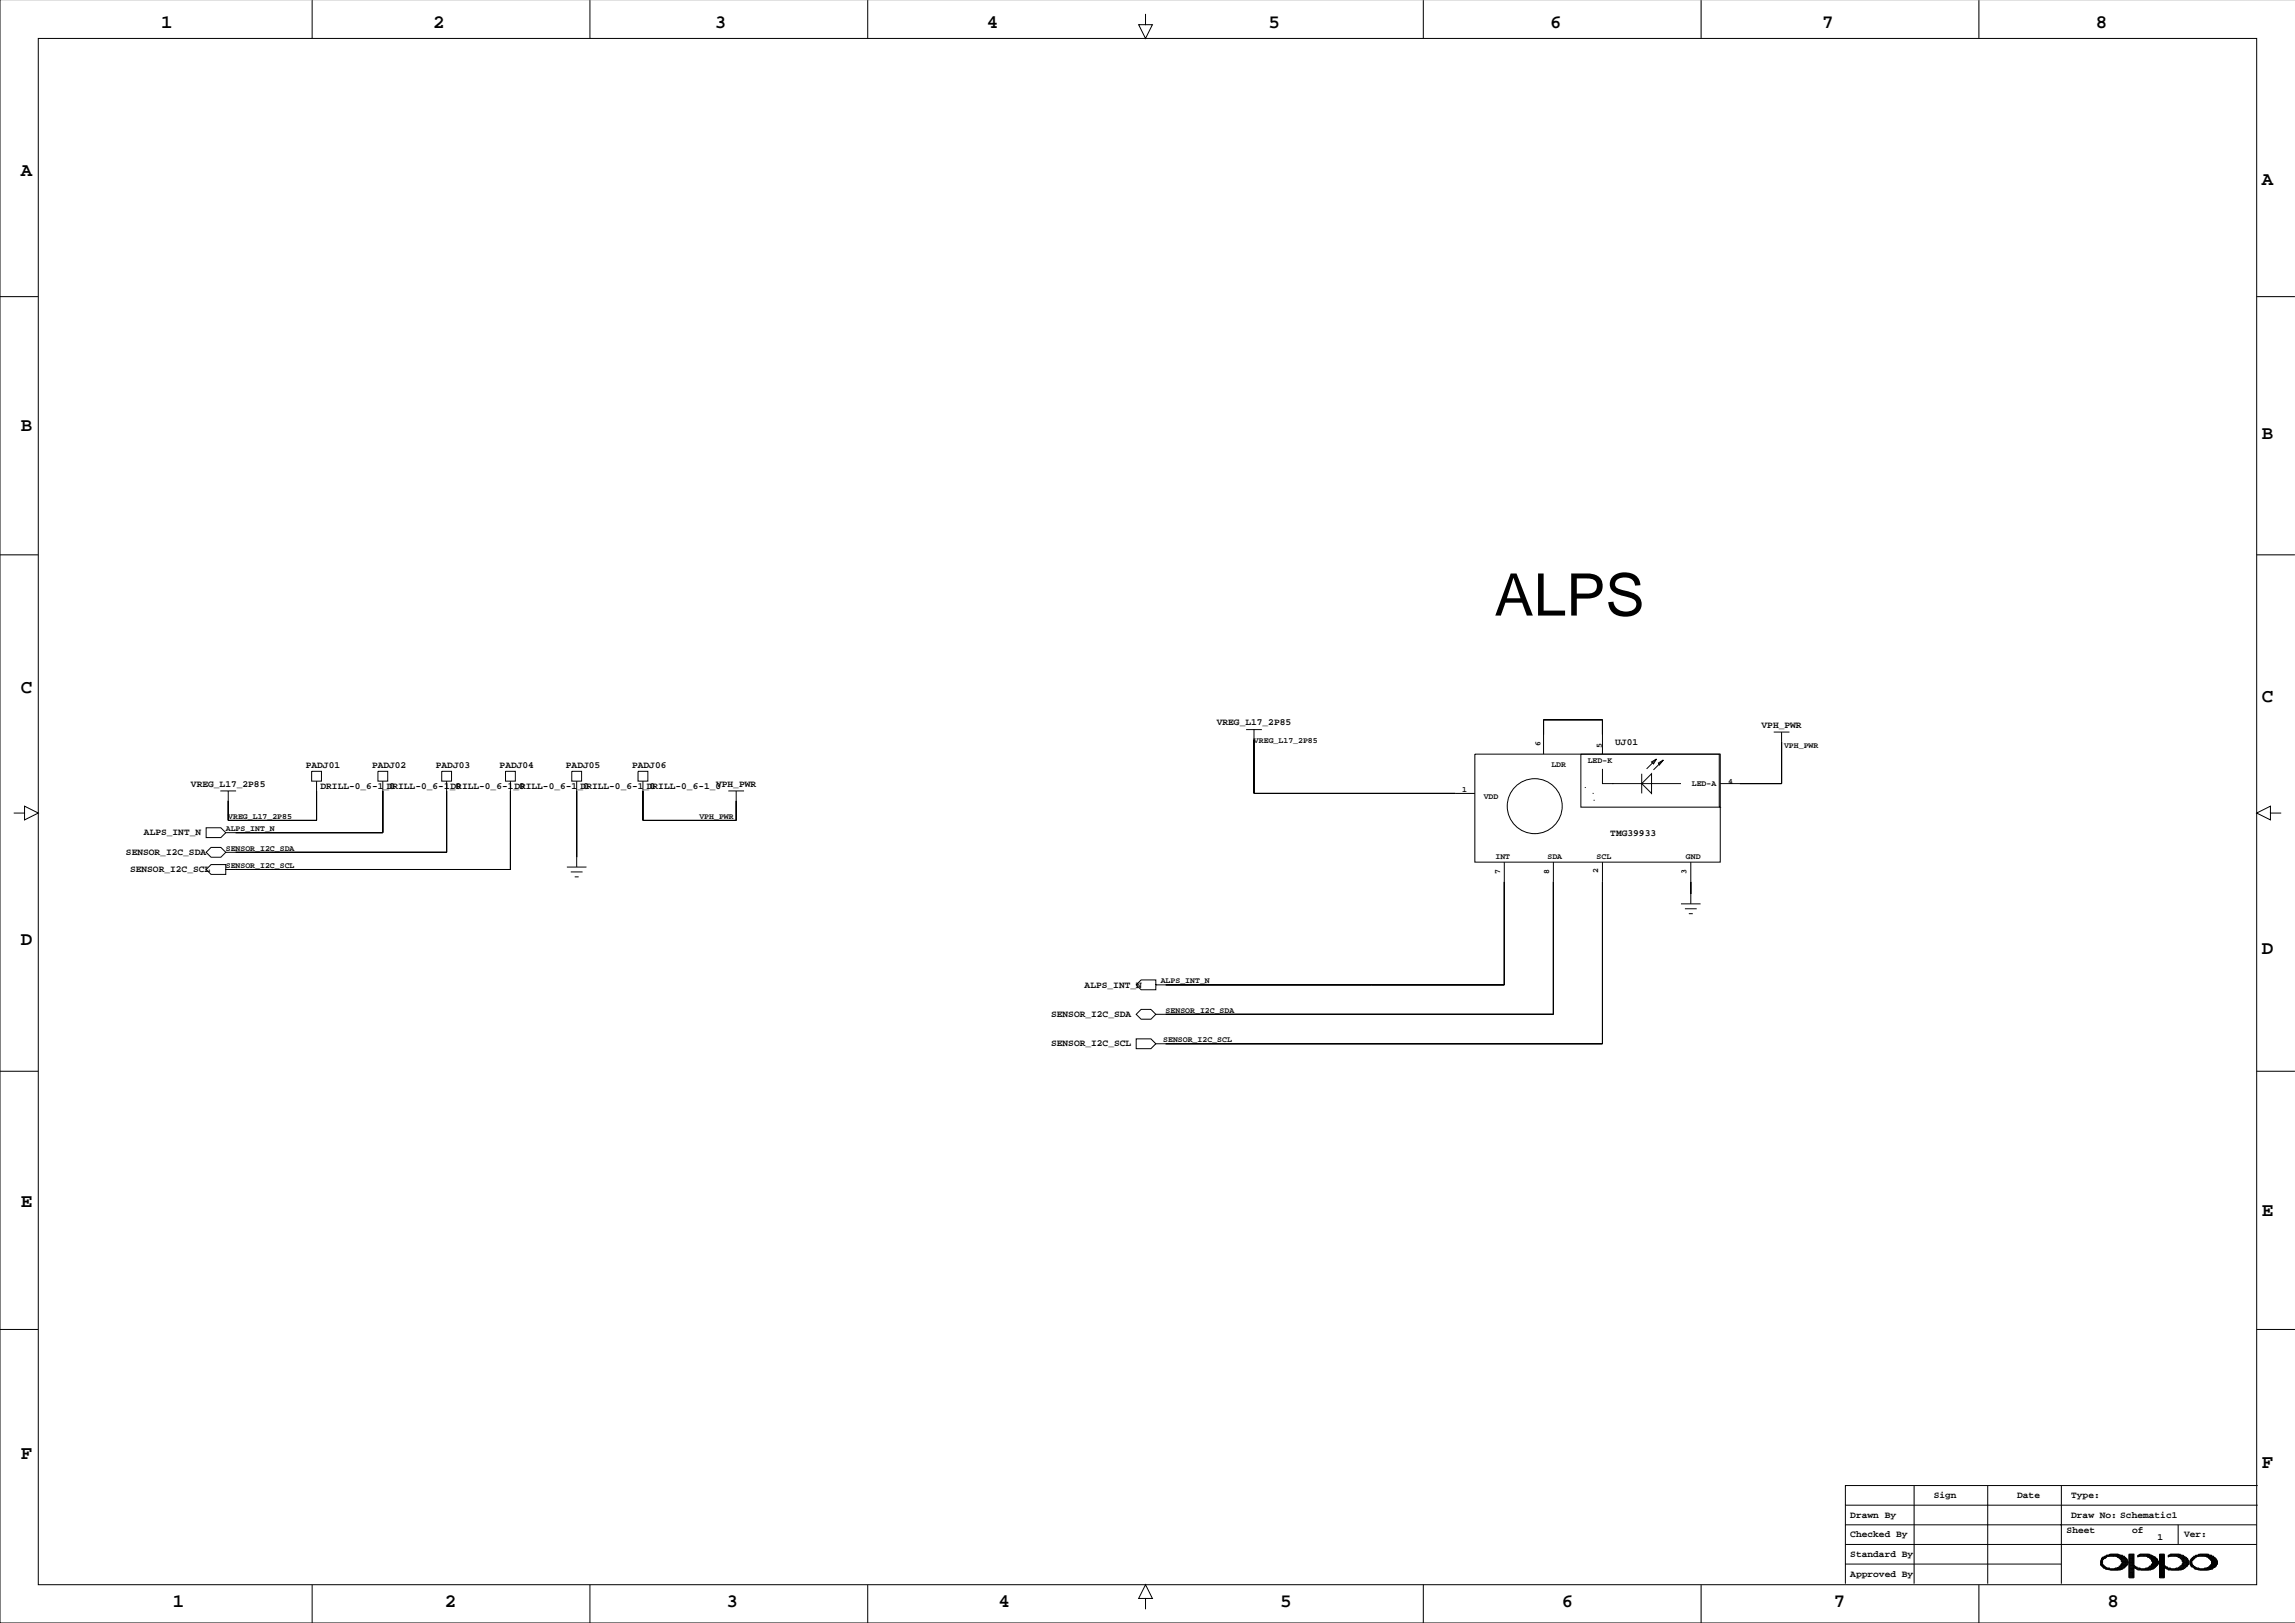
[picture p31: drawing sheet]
<svg xmlns="http://www.w3.org/2000/svg" width="594mm" height="420mm" viewBox="0 0 594 420" stroke-linecap="round" stroke-linejoin="round" font-family="sans-serif">
<defs><g id="words">
<text font-size="15.2" x="386.6" y="159.2">ALPS</text>
<g font-size="4.9">
<text x="41.7" y="7.3">1</text>
<text x="112" y="7.3">2</text>
<text x="184.9" y="7.3">3</text>
<text x="255.3" y="7.3">4</text>
<text x="328.1" y="7.3">5</text>
<text x="401" y="7.3">6</text>
<text x="471.4" y="7.3">7</text>
<text x="542.2" y="7.3">8</text>
<text x="5.4" y="45.6">A</text>
<text x="585.1" y="47.9">A</text>
<text x="5.4" y="111.4">B</text>
<text x="585.1" y="113.7">B</text>
<text x="5.4" y="179.2">C</text>
<text x="585.1" y="181.5">C</text>
<text x="5.4" y="244.4">D</text>
<text x="585.1" y="246.7">D</text>
<text x="5.4" y="312.3">E</text>
<text x="585.1" y="314.5">E</text>
<text x="5.4" y="377.5">F</text>
<text x="585.1" y="379.8">F</text>
<text x="44.8" y="415.6">1</text>
<text x="115.1" y="415.6">2</text>
<text x="188" y="415.6">3</text>
<text x="258.3" y="415.6">4</text>
<text x="331.2" y="415.6">5</text>
<text x="404.1" y="415.6">6</text>
<text x="474.4" y="415.6">7</text>
<text x="545.3" y="415.6">8</text>
</g>
<g font-size="2.5">
<text x="314.8" y="187.6">VREG_L17_2P85</text>
<text x="455.7" y="188.3">VPH_PWR</text>
<text x="417.9" y="192.8">UJ01</text>
<text x="49.4" y="203.5">VREG_L17_2P85</text>
<text x="79.1" y="198.8">PADJ01</text>
<text x="96.2" y="198.8">PADJ02</text>
<text x="112.7" y="198.8">PADJ03</text>
<text x="129.3" y="198.8">PADJ04</text>
<text x="146.4" y="198.8">PADJ05</text>
<text x="163.5" y="198.8">PADJ06</text>
<text x="185.3" y="203.5">VPH_PWR</text>
<text x="82.9" y="204.1">DRILL-0_6-1_0</text>
<text x="100.1" y="204.1">DRILL-0_6-1_0</text>
<text x="116.6" y="204.1">DRILL-0_6-1_0</text>
<text x="133.1" y="204.1">DRILL-0_6-1_0</text>
<text x="150.2" y="204.1">DRILL-0_6-1_0</text>
<text x="167.3" y="204.1">DRILL-0_6-1_0</text>
<text x="32.6" y="221.2">SENSOR_I2C_SDA</text>
<text x="37.2" y="216.1">ALPS_INT_N</text>
<text x="416.6" y="216.1">TMG39933</text>
<text x="33.6" y="225.6">SENSOR_I2C_SCL</text>
<text x="280.6" y="255.4">ALPS_INT_N</text>
<text x="271.9" y="263.1">SENSOR_I2C_SDA</text>
<text x="271.9" y="270.7">SENSOR_I2C_SCL</text>
<text x="500.3" y="387.5">Sign</text>
<text x="521.9" y="387.5">Date</text>
<text x="535.8" y="387.5">Type:</text>
<text x="478.7" y="392.6">Drawn By</text>
<text x="535.8" y="392.6">Draw No: Schematic1</text>
<text x="478.7" y="397.6">Checked By</text>
<text x="534.7" y="396.6">Sheet</text>
<text x="551.6" y="396.6">of</text>
<text x="558.2" y="398.2">1</text>
<text x="565" y="397.6">Ver:</text>
<text x="478.7" y="402.7">Standard By</text>
<text x="478.7" y="407.8">Approved By</text>
</g>
<g font-size="2.1">
<text x="324.4" y="192.2">VREG_L17_2P85</text>
<text x="398.5" y="193" transform="rotate(-90 398.5 193)">6</text>
<text x="410.8" y="197.4">LED-K</text>
<text x="414.4" y="193.5" transform="rotate(-90 414.4 193.5)">5</text>
<text x="461.5" y="193.4">VPH_PWR</text>
<text x="401.4" y="198.4">LDR</text>
<text x="437.7" y="203.3">LED-A</text>
<text x="447.1" y="202.8">4</text>
<text x="378.2" y="204.8">1</text>
<text x="383.8" y="206.7">VDD</text>
<text x="58.4" y="215">ALPS_INT_N</text>
<text x="59" y="211.8">VREG_L17_2P85</text>
<text x="180.9" y="211.8">VPH_PWR</text>
<text x="58.4" y="220.1">SENSOR_I2C_SDA</text>
<text x="58.4" y="224.5">SENSOR_I2C_SCL</text>
<text x="386.9" y="222.2">INT</text>
<text x="388.1" y="226" transform="rotate(-90 388.1 226)">7</text>
<text x="400.3" y="222.2">SDA</text>
<text x="400.8" y="226" transform="rotate(-90 400.8 226)">8</text>
<text x="413" y="222.2">SCL</text>
<text x="413.5" y="225.8" transform="rotate(-90 413.5 225.8)">2</text>
<text x="436.1" y="222.2">GND</text>
<text x="436.3" y="226" transform="rotate(-90 436.3 226)">3</text>
<text x="300.3" y="254.4">ALPS_INT_N</text>
<text x="301.6" y="262">SENSOR_I2C_SDA</text>
<text x="300.9" y="269.6">SENSOR_I2C_SCL</text>
</g>
</g></defs>
<g fill="none" stroke="#000" stroke-width=".26">
<path d="M0 -.1v419.9h593.8M9.9 9.9h573.9v400h-573.9zM80.8 0v9.9M152.6 0v9.9M224.5 0v9.9M296.4 3.6v2.8h1.7l-1.7 3.5-1.8-3.5h1.8M368.2 0v9.9M440.1 0v9.9M511.9 0v9.9M0 76.7h9.9M583.8 76.7h9.9M0 143.5h9.9"/>
<path d="M583.8 143.5h9.9M80.6 199.5h2.6v2.6h-2.6zM97.8 199.5h2.5v2.6h-2.5zM114.3 199.5h2.5v2.6h-2.5zM130.8 199.5h2.5v2.6h-2.5zM147.9 199.5h2.6v2.6h-2.6zM165.1 199.5h2.5v2.6h-2.5zM322.4 188.7h4M324.4 191.3h.1M324.4 188.7v16.5h57.1M381.5 195.1h63.5v27.9h-63.5zM399.3 195.1v-8.9h15.3v8.9"/>
<path d="M409 195.1h35.8v13.4l.2 .3h-36zM414.6 198.9v3.8h20.3M427.3 197.1l1.2-.8-.7 1.3zM428.5 196.3l-2.5 2.6M429 197.4l1.3-.8-1 1.3zM430.3 196.6l-2.5 2.5M458.9 189.4h4M460.9 191.9h.1M460.9 189.4v13.3h-15.9M3.6 210.3h2.7v-1.8l3.6 1.8-3.6 1.8v-1.8M57 204.6h4.1M59 207.1h.1"/>
<path d="M81.9 202.1v10.1h-22.9v-7.6M99 202.1v13.3h-40.6l-1.3-1.3h-3.8v2.6h3.8l1.3-1.3M115.5 202.1v18.4h-57.1M132.1 202.1v22.8h-73.7v-1.3h-3.8l-1.3 1.3 1.3 1.3h3.8v-1.3M149.2 202.1v22.2M166.3 202.1v10.1h24.2v-7.6M188.4 204.6h4.1M190.5 207.1h.1M410 203.7h.1M412 205.2h.1M412.3 207h.1M417.1 202.7h.1"/>
<path d="M424.7 200.1v5.1M427.3 200.1v5.1l-2.6-2.5zM587.4 210.3v-1.8l-3.6 1.8 3.6 1.8v-1.8h2.8M53.3 220.5l1.3-1.3h2.5l1.3 1.3-1.3 1.2h-2.5zM146.7 224.3h5M147.7 225.5h3M148.7 226.8h1M149.2 221.7h.1M389.2 223v31.7h-90.2v1.3h-3.8l-1.3-1.3 1.3-1.2h3.8v1.2M401.9 223v39.4h-102.9M414.6 223v47h-115.6l-1.3-1.3h-3.8v2.5h3.8l1.3-1.2M434.9 233.8h5.1"/>
<path d="M435.9 235.1h3M436.9 236.3h1M437.4 231.3h.1M437.4 223v10.8M0 277.1h9.9M295.2 261.1h2.5l1.3 1.3-1.3 1.2h-2.5l-1.3-1.2zM583.8 277.1h9.9M0 343.9h9.9M583.8 343.9h9.9M477.4 399.5h106.4M477.4 394.4h106.4M477.4 389.3h106.7"/>
<path d="M495.2 384.3v25.3M514.2 384.3v25.3M533.3 384.3v25.3M563.5 394.4v5.1M584.1 384.3h-106.7v25.3M80.8 409.9v9.9M152.6 409.9v9.9M224.5 409.9v9.9M296.4 413.5h1.7l-1.7-3.6-1.8 3.6h1.8v2.8M368.2 409.9v9.9M440.1 409.9v9.9M477.4 404.6h55.9"/>
<path d="M511.9 409.9v9.9M543.4 403.8h.5M543.4 404.1h.5M543.4 404.3h.5M543.4 404.6h.5v.7h.8v.5h4.6M543.4 404.8h.8v.5M543.7 403.3h.5v-.5h.8v-.5h3.8v1.3h1.5M543.7 403l.5-.2a5 5 0 0 1 4.3-.5l1 .2v.3l.5 .2v.3h.3v.5h.2v.3a1.74 1.74 0 0 1-1.2 1.5 2.07 2.07 0 0 1-1.8 .5 6.1 6.1 0 0 1-3.3-.5v-.3h-.3l-.2-.5h-.3v-1zM543.9 403.6l.6-.6h.2a1.45 1.45 0 0 1 1.5-.5h1.3l1 .8h.3v.5h.2v.8h-.2v.2l-.5 .3v.2l-1.1 .3-.2 .2h-1.3v-.2a1.23 1.23 0 0 1-1.2-.5l-.6-.3zM543.9 403v.6h-.5M544.2 405.6h.8v.2M544.5 402.5v.5"/>
<path d="M545.2 402.3v.2M545.2 405.6v.2M545.5 402.3v.2M545.5 405.6v.5M545.7 405.6v.5M546 402v.5M546.2 402v.5M546.2 405.8v.3M546.5 402v.5M546.5 405.8v.3M546.7 402v.5M546.7 405.8v.3"/>
<path d="M547 402v.5M547 405.8v.3M547.2 402v.5h2.1v3.1M547.2 405.6v.5M547.5 402v.5M547.5 405.6v.5M547.8 402v.8h1.7M548 402.8v-.8h-2.3v.5h-1v.5h-1v2.1h.8v.5M548 405.3v.8h-2v-.3M548.3 402v1h1.7v2.1h-1.5v1M548.5 402.3v.7M548.8 403.3h1.5v1.5h-1.8"/>
<path d="M548.8 403.8h1.5M549 404.1h1.5M549 402.5v3.3M549.5 402.5v3.1h-1.7v.5M549.8 402.8v2.5h-1.5v.8M550.3 404.6h-1.5v1.2M550.5 404.1v.2h-1.5M550.8 402.3h1.3M550.8 402.5h1.3M550.8 402.8h1.3M550.8 403h1.3M550.8 403.3h1.3"/>
<path d="M550.8 403.6h1.3M550.8 403.8h1.3M550.8 404.1h1.3M550.8 404.3h1.3M550.8 404.6h1.3M550.8 404.8h1.3M550.8 405.1h1.5v.5M550.8 405.3h1.8v.5h4.5M550.8 405.6h2v.2M550.8 405.8h1.3M550.8 406.1h1.3M550.8 406.3h1.3"/>
<path d="M550.8 406.6h1.3M550.8 406.9h1.3M550.8 407.1h1.3M550.8 407.4h1.3M550.8 407.6h1.3M550.8 407.9h1.3M551.1 402v6.1M551.3 402v6.1M551.6 402v6.1M551.8 402v6.1M552.1 404.8v-2.8h-1.3v6.1M552.1 404.8v3.3h-1.3"/>
<path d="M552.1 402h-1.3v6.1M553.1 402.3l.5-.3h2.5v.3h.5l1.1 .5v.2l.5 .3v.5h.2v.3a2.05 2.05 0 0 1-1.8 1.7l-.2 .3h-3.3l-1-.8M553.1 402.3v.5v-.3h2.3l.2 .3h.5l.5 1h.3v.8h-.3l-.2 .5h-.3v.2l-1 .3-.2 .2h-1.3v-.2h-.8v-.3h-.2l-.5-.5M553.1 402.5h.5v-.5h2.3v.8M553.1 402.3h3.5v1.3h1.6M553.1 405.6v.2M553.3 402.3v.2M553.3 405.6v.5M553.6 405.6v.5M553.8 402v.5M554.1 402v.5M554.1 405.8v.3"/>
<path d="M554.4 402v.5M554.4 405.8v.3M554.6 402v.5M554.6 405.8v.3M554.9 402v.5M554.9 405.8v.3M555.1 402v.5h2v3.1M555.1 405.6v.5M555.4 402v.5M555.4 405.6v.5M555.6 402v.8h1.8M555.9 405.3v.8h-2.1v-.3"/>
<path d="M556.1 402v1h1.8v2.1h-1.5v1M556.4 402.3v.7M556.6 403.3h1.6v1.5h-1.8M556.6 403.8h1.6M556.9 404.1h1.5v.2h-1.5M556.9 402.5v3.3M557.4 402.5v3.1h-1.8v.5M557.7 402.8v2.5h-1.6v.8M558.2 404.6h-1.6v1.2M558.7 402h1.2v6.1h-1.2zM558.7 402.3h1.2M558.7 402.5h1.2"/>
<path d="M558.7 402.8h1.2M558.7 403h1.2M558.7 403.3h1.2M558.7 403.6h1.2M558.7 403.8h1.2M558.7 404.1h1.2M558.7 404.3h1.2M558.7 404.6h1.2M558.7 405.1h1.5v.5M558.7 405.3h1.8v.3M558.7 405.6h2M558.7 405.8h1.2"/>
<path d="M558.7 406.1h1.2M558.7 406.3h1.2M558.7 406.6h1.2M558.7 406.9h1.2M558.7 407.1h1.2M558.7 407.4h1.2M558.7 407.6h1.2M558.7 407.9h1.2M558.9 402v6.1M559.2 402v6.1M559.4 402v6.1M559.7 402v6.1"/>
<path d="M560.5 405.8h4.5M560.7 405.3v.5M561 402.3v.5v-.3h.7a2.68 2.68 0 0 1 2.8 1.1v.2h.3v.8h-.3v.2l-.5 .3v.2l-.8 .3a2.16 2.16 0 0 1-2 0h-.5v-.3l-.8-.2v-.3h-1.2M561 402.3l.5-.3h2.5v.3h.3a.8 .8 0 0 1 1 .5h.2l.5 .5 .3 .5a2.09 2.09 0 0 1-1.5 2l-.5 .3h-3.3v-.3l-1.1-.2v-.3M561 402.5h.5v-.5h2.3v.8M561 402.3h3.5v1h1.5M561 405.6v.2M561.2 402.3v.2M561.2 405.6v.5M561.5 405.6v.5M561.7 402v.5M562 402v.5"/>
<path d="M562 405.8v.3M562.2 402v.5M562.2 405.8v.3M562.5 402v.5M562.5 405.8v.3M562.7 402v.5M562.7 405.8v.3M563 402v.5h2v3.1M563 405.6v.5M563.2 402v.5M563.2 405.6v.5M563.5 402.8h1.8"/>
<path d="M563.5 402v.5M563.8 405.3v.8h-2.1v-.3M564 402.3v.7h1.8v2.3M564.3 402.3v.7M564.5 403.6h1.5v1.2h-1.5v1M564.5 404.6h1.8M564.8 403.8h1.5M564.8 404.1h1.5M564.8 404.3h1.5M564.8 402.3v3.5M565.3 402.5v3.1h-1.8v.5M565.5 402.8v2.5h-1.5v.8"/>
<path d="M565.8 405.1h-1.5v1M566.5 404.1h.6M566.5 404.3h.6v1M566.5 404.6h.6M566.8 404.8h.5v.5h.5M566.8 403.3l.5-.5h.3v-.3h.5v-.2h.7v-.3h2.6v.3h.7v.2a1.7 1.7 0 0 1 1.6 2.1l-.3 .5-1 .5v.2l-1 .3h-2.6l-1-.3v-.2l-.7-.3-.3-.5a1.17 1.17 0 0 1 0-1.5zM567.1 403.6l.5-.3a1.37 1.37 0 0 1 1.7-.8h.5a1.37 1.37 0 0 1 1.8 .8 .97 .97 0 0 1 .6 .9 .97 .97 0 0 1-.6 .9 1.23 1.23 0 0 1-1.2 .5l-.3 .2h-1l-.3-.2a1.73 1.73 0 0 1-1.7-1.3zM567.1 405.1h.5v.5h.7v.2M567.3 403.3h-.5v1.8M567.3 402.8v.8h-.5M567.6 403.3v-.5h.7v-.5h3.6v1.3h1.5M568.1 402.3v.5"/>
<path d="M568.1 405.3v.5M568.6 402.3v.2M568.6 405.6v.5M568.8 402v.5h-1v.5h-.7v.8h-.6M568.8 405.6v.5M569.1 402.5v-.5h2v.8M569.3 402v.5M569.3 405.8v.3M569.6 402v.5M569.6 405.8v.3M569.8 402v.5M569.8 405.8v.3"/>
<path d="M570.1 402v.5M570.1 405.8v.3M570.4 402v.5h2v3.3h-4.6v-.7M570.4 405.6v.5M570.6 402v.5M570.6 405.6v.5M570.9 402v.8h1.7M571.1 405.3v.8h-2v-.3M571.4 403h1.7v2.1h-1.5v1M571.4 402v.8M571.6 402.3v.7M571.9 403.3h1.5v1.5h-1.5v1.3"/>
<path d="M572.1 403.8h1.6v.8h-1.6M572.1 404.1h1.6M572.1 404.3h1.6M572.1 402.3v3.5M572.6 402.5v3.1h-1.7v.5M572.9 402.8v2.8M572.9 405.3h-1.5v.8"/>
<circle cx="397" cy="208.5" r="7.1"/>
</g>
<g fill="#000" stroke="#000" stroke-width=".26">
<path d="M324.4 191.3v13.9zM399.3 186.2v3.8zM414.6 186.2v3.8zM399.3 186.2h15.3zM460.9 191.9v10.8zM59 207.1v5.1zM81.9 204.6v7.6zM59 212.2h22.9zM99 204.6v10.8zM60.9 215.4h38.1zM115.5 204.6v15.9zM132.1 204.6v20.3z"/>
<path d="M149.2 204.6v17.1zM166.3 204.6v7.6zM190.5 207.1v5.1zM166.3 212.2h24.2zM324.4 205.2h52.1zM450.1 202.7h10.8zM60.9 220.5h54.6zM60.9 224.9h71.2zM389.2 228.1v26.6zM401.9 228.1v34.3zM414.6 228.1v41.9zM437.4 228.1v3.2z"/>
<path d="M301.6 254.7h53.3zM354.9 254.7h34.3zM301.6 262.4h100.3zM301.6 270h113z"/>
</g>
<use href="#words"/>
</svg>
